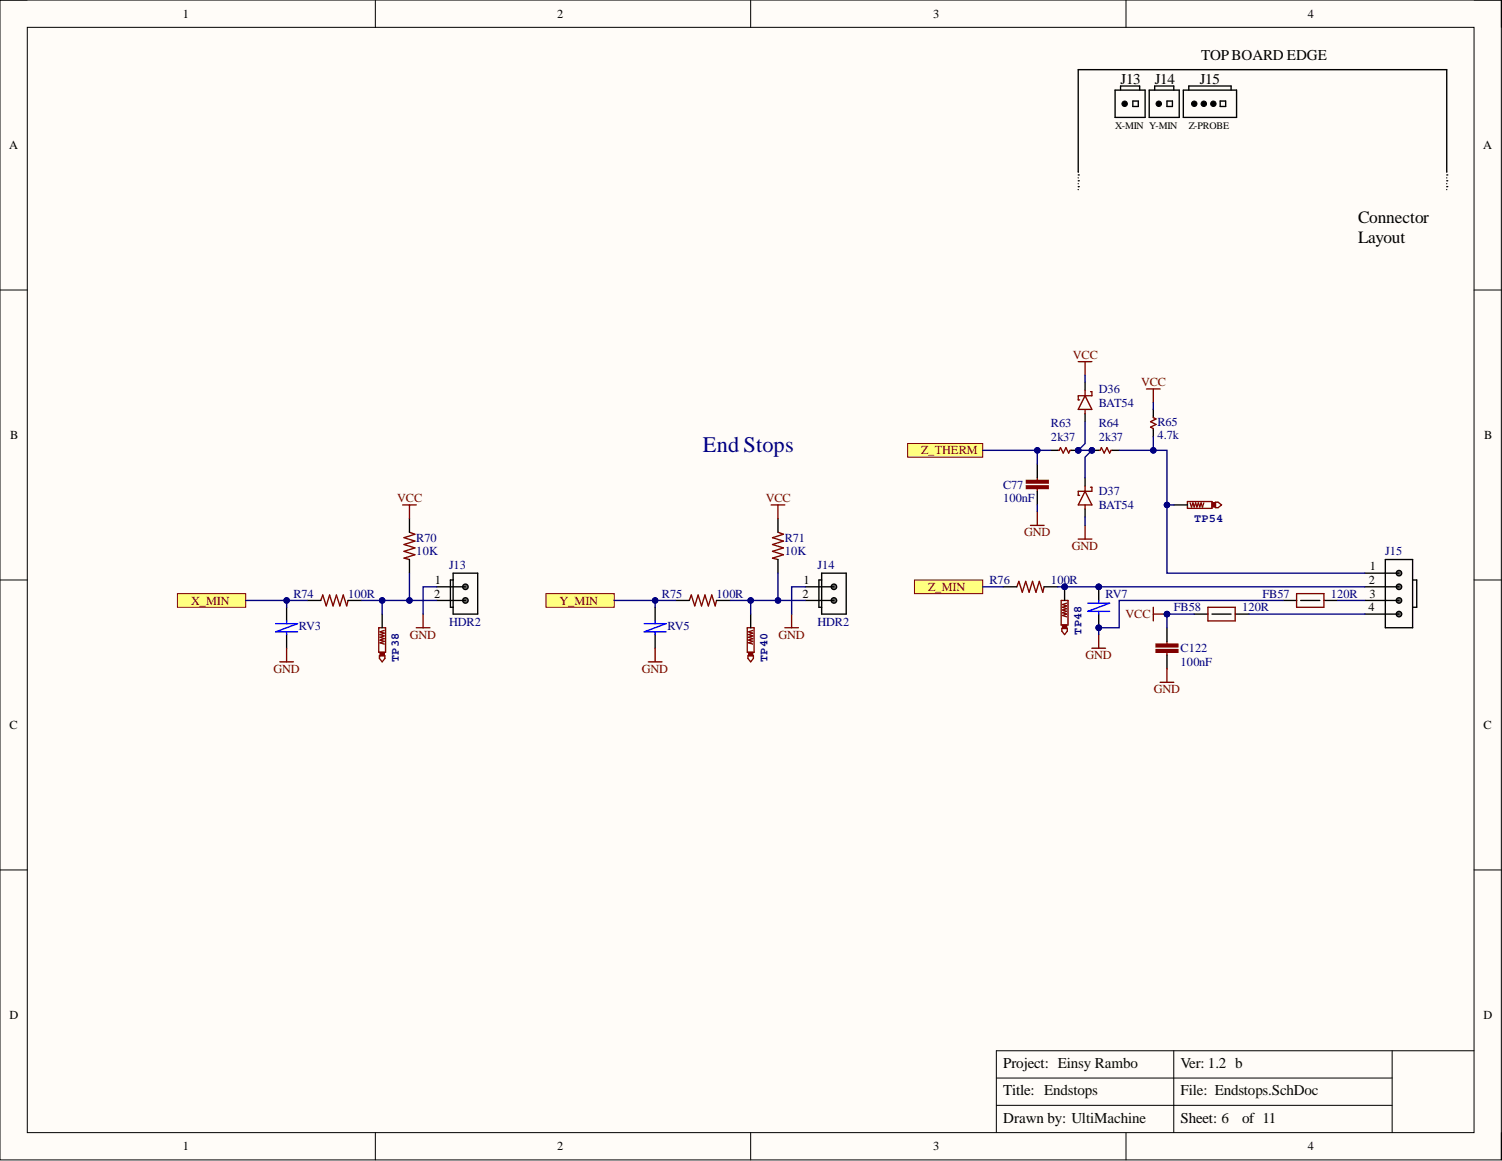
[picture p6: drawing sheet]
<svg xmlns="http://www.w3.org/2000/svg" width="279mm" height="216mm" viewBox="0 0 279 216" stroke-linecap="round" stroke-linejoin="round" font-family="sans-serif">
<defs><g id="words">
<text font-size="4.1" fill="#000080" x="130.8" y="84.1">End Stops</text>
<g font-size="3.2">
<text x="252.6" y="41.5">Connector</text>
<text x="252.6" y="45.3">Layout</text>
</g>
<g font-size="2.8">
<text x="223.4" y="11.1">TOPBOARD EDGE</text>
<text x="208.4" y="15.7">J13</text>
<text x="214.8" y="15.7">J14</text>
<text x="223.2" y="15.7">J15</text>
<text x="186.6" y="203.7">Title: Endstops</text>
<text x="186.6" y="198.6">Project: Einsy Rambo</text>
<text x="186.6" y="208.8">Drawn by: UltiMachine</text>
<text x="219.6" y="208.8">Sheet: 6</text>
<text x="231" y="208.8">of 11</text>
</g>
<g font-size="2.8" fill="#080d02">
<text x="219.6" y="203.7">File: Endstops.SchDoc</text>
<text x="219.6" y="198.6">Ver: 1.2 b</text>
</g>
<g font-size="2.3">
<text x="34" y="3.3">1</text>
<text x="103.7" y="3.3">2</text>
<text x="173.6" y="3.3">3</text>
<text x="243.3" y="3.3">4</text>
<text x="1.7" y="27.8">A</text>
<text x="275.9" y="27.8">A</text>
<text x="1.9" y="81.6">B</text>
<text x="276.1" y="81.6">B</text>
<text x="254.8" y="106.1">1</text>
<text x="80.7" y="111.2">2</text>
<text x="80.9" y="108.6">1</text>
<text x="149.3" y="111.2">2</text>
<text x="149.5" y="108.6">1</text>
<text x="254.6" y="113.7">4</text>
<text x="254.7" y="108.6">2</text>
<text x="254.7" y="111.2">3</text>
<text x="1.8" y="135.6">C</text>
<text x="276" y="135.6">C</text>
<text x="1.8" y="189.5">D</text>
<text x="276" y="189.5">D</text>
<text x="34" y="213.9">1</text>
<text x="103.7" y="213.9">2</text>
<text x="173.6" y="213.9">3</text>
<text x="243.3" y="213.9">4</text>
</g>
<g font-size="2.3" fill="#800000">
<text x="199.6" y="66.7">VCC</text>
<text x="212.3" y="71.8">VCC</text>
<text x="171.4" y="84.5">Z_THERM</text>
<text x="73.9" y="93.4">VCC</text>
<text x="142.4" y="93.4">VCC</text>
<text x="190.5" y="99.7">GND</text>
<text x="199.4" y="102.3">GND</text>
<text x="35.5" y="112.4">X_MIN</text>
<text x="104.1" y="112.4">Y_MIN</text>
<text x="172.6" y="109.9">Z_MIN</text>
<text x="76.3" y="118.8">GND</text>
<text x="144.8" y="118.8">GND</text>
<text x="209.4" y="115">VCC</text>
<text x="50.9" y="125.1">GND</text>
<text x="119.4" y="125.1">GND</text>
<text x="201.9" y="122.6">GND</text>
<text x="214.6" y="128.9">GND</text>
</g>
<g font-size="2.3" fill="#000080">
<text x="204.4" y="73.1">D36</text>
<text x="204.4" y="75.6">BAT54</text>
<text x="195.5" y="82">2k37</text>
<text x="195.5" y="79.4">R63</text>
<text x="204.4" y="82">2k37</text>
<text x="204.4" y="79.4">R64</text>
<text x="215.3" y="81.7">4.7k</text>
<text x="215.3" y="79.2">R65</text>
<text x="186.6" y="90.9">C77</text>
<text x="186.6" y="93.4">100nF</text>
<text x="204.4" y="92.1">D37</text>
<text x="204.4" y="94.7">BAT54</text>
<text x="77.4" y="100.7">R70</text>
<text x="146" y="100.7">R71</text>
<text x="77.4" y="103.3">10K</text>
<text x="83.5" y="105.8">J13</text>
<text x="146" y="103.3">10K</text>
<text x="152.1" y="105.8">J14</text>
<text x="257.7" y="103.3">J15</text>
<text x="54.6" y="111.2">R74</text>
<text x="64.7" y="111.2">100R</text>
<text x="123.1" y="111.2">R75</text>
<text x="133.3" y="111.2">100R</text>
<text x="184.1" y="108.6">R76</text>
<text x="195.5" y="108.6">100R</text>
<text x="205.7" y="111.2">RV7</text>
<text x="218.3" y="113.7">FB58</text>
<text x="231" y="113.7">120R</text>
<text x="234.8" y="111.2">FB57</text>
<text x="247.5" y="111.2">120R</text>
<text x="55.6" y="117.2">RV3</text>
<text x="83.5" y="116.5">HDR2</text>
<text x="124.2" y="117.2">RV5</text>
<text x="152.1" y="116.5">HDR2</text>
<text x="219.6" y="121.3">C122</text>
<text x="219.6" y="123.8">100nF</text>
</g>
<g font-size="2.2" fill="#000080">
<text x="222.2" y="97">TP54</text>
<text x="201.2" y="118" transform="rotate(-90 201.2 118)">TP48</text>
<text x="74.2" y="123.1" transform="rotate(-90 74.2 123.1)">TP38</text>
<text x="142.8" y="123.1" transform="rotate(-90 142.8 123.1)">TP40</text>
</g>
<g font-size="1.9">
<text x="207.4" y="23.9">X-MIN Y-MIN</text>
<text x="221.1" y="23.9">Z-PROBE</text>
</g>
</g></defs>
<path d="M0 0h279.3v215.7h-279.3z" fill-rule="evenodd" fill="#fffcf8"/>
<path d="M0 0h279.3v215.7h-279.3z" fill="none" stroke="#000" stroke-width=".19"/>
<path d="M5.1 5.1h269.1v205.5h-269.1z" fill-rule="evenodd" fill="#fffcf8"/>
<g fill="none" stroke="#000" stroke-width=".19">
<path d="M0 0h5.1M5.1 5.1h269.1v205.5h-269.1zM69.8 0v5.1M139.6 0v5.1M209.5 0v5.1M274.2 0h5.1v5.1M0 53.9h5.1M274.2 53.9h5.1M0 107.9h5.1M274.2 107.9h5.1M0 161.8h5.1M274.2 161.8h5.1"/>
<path d="M218.3 195.4v15.2M259 195.4v15.2M274.2 195.4h-88.9v15.2M69.8 210.6v5.1M139.6 210.6v5.1M185.3 200.5h73.7M185.3 205.5h73.7M209.5 210.6v5.1M279.3 210.6v5.1"/>
</g>
<path d="M70.5 116.7h1.2v4.6h-1.2zM71.5 117.2l-.8 .3 .8 .3-.8 .2 .8 .3-.8 .2 .8 .3-.8 .2 .8 .3-.8 .2 .8 .3M70.6 121.9h1v.5l-.5 .7-.5-.7z" fill="none" stroke="#800000" stroke-width=".25"/>
<path d="M70.7 121.3h.8v.6h-.8z" fill-rule="evenodd" fill="#800000"/>
<path d="M139 116.7h1.3v4.6h-1.3zM140 117.2l-.7 .3 .7 .3-.7 .2 .7 .3-.7 .2 .7 .3-.7 .2 .7 .3-.7 .2 .7 .3M70.7 121.3h.8v.6h-.8zM139.1 121.9h1v.5l-.5 .7-.5-.7z" fill="none" stroke="#800000" stroke-width=".25"/>
<path d="M71.1 114.2v2.5" fill="none" stroke="#000" stroke-width=".25"/>
<path d="M139.3 121.3h.7v.6h-.7z" fill-rule="evenodd" fill="#800000"/>
<path d="M139.3 121.3h.7v.6h-.7z" fill="none" stroke="#800000" stroke-width=".25"/>
<path d="M139.6 114.2v2.5" fill="none" stroke="#000" stroke-width=".25"/>
<circle cx="198" cy="109.1" r=".51" fill="#000080"/>
<circle cx="198" cy="109.1" r=".51" fill="none" stroke="#000080" stroke-width=".19"/>
<path d="M197.4 111.7h1.3v4.5h-1.3zM197.5 116.9h1v.5l-.5 .6-.5-.6zM198.4 112.2l-.7 .2 .7 .3-.7 .2 .7 .3-.7 .2 .7 .3-.7 .2 .7 .3-.7 .3 .7 .2" fill="none" stroke="#800000" stroke-width=".25"/>
<path d="M197.7 116.2h.7v.7h-.7z" fill-rule="evenodd" fill="#800000"/>
<path d="M197.7 116.2h.7v.7h-.7z" fill="none" stroke="#800000" stroke-width=".25"/>
<path d="M198 109.1v2.6" fill="none" stroke="#000" stroke-width=".25"/>
<circle cx="198" cy="109.1" r=".51" fill="#000080"/>
<circle cx="198" cy="109.1" r=".51" fill="none" stroke="#000080" stroke-width=".19"/>
<path d="M53.3 112.9v2.6M53.3 118v2.5M121.9 112.9v2.6M121.9 118v2.5" fill="none" stroke="#000" stroke-width=".25"/>
<path d="M51.3 116h4l-4 1.5h4M53.3 115.5v.5M53.3 117.5v.5M119.8 116h4.1l-4.1 1.5h4.1M121.9 115.5v.5M121.9 117.5v.5" fill="none" stroke="#00f" stroke-width=".25"/>
<circle cx="204.4" cy="116.7" r=".51" fill="#000080"/>
<circle cx="204.4" cy="116.7" r=".51" fill="none" stroke="#000080" stroke-width=".19"/>
<circle cx="204.4" cy="109.1" r=".51" fill="#000080"/>
<circle cx="204.4" cy="109.1" r=".51" fill="none" stroke="#000080" stroke-width=".19"/>
<path d="M204.4 114.2v2.5" fill="none" stroke="#000" stroke-width=".25"/>
<circle cx="204.4" cy="116.7" r=".51" fill="#000080"/>
<circle cx="204.4" cy="116.7" r=".51" fill="none" stroke="#000080" stroke-width=".19"/>
<path d="M204.4 109.1v2.6" fill="none" stroke="#000" stroke-width=".25"/>
<circle cx="204.4" cy="109.1" r=".51" fill="#000080"/>
<circle cx="204.4" cy="109.1" r=".51" fill="none" stroke="#000080" stroke-width=".19"/>
<path d="M202.3 112.2h4.1l-4.1 1.5h4.1M204.4 111.7v.5M204.4 113.7v.5" fill="none" stroke="#00f" stroke-width=".25"/>
<path d="M204.4 118v2.5M214.5 112.9v2.6M214.5 114.2h2.6M203.1 120.5h2.6" fill="none" stroke="#800000" stroke-width=".25"/>
<circle cx="217.1" cy="114.2" r=".51" fill="#000080"/>
<circle cx="217.1" cy="114.2" r=".51" fill="none" stroke="#000080" stroke-width=".19"/>
<path d="M77.4 116.7h2.6M78.7 114.2v2.5M146 116.7h2.5M147.3 114.2v2.5" fill="none" stroke="#800000" stroke-width=".25"/>
<path d="M33 110.4h12.7v2.5h-12.7z" fill-rule="evenodd" fill="#ffff80"/>
<path d="M33 110.4h12.7v2.5h-12.7z" fill="none" stroke="#800000" stroke-width=".19"/>
<path d="M101.6 110.4h12.7v2.5h-12.7z" fill-rule="evenodd" fill="#ffff80"/>
<path d="M101.6 110.4h12.7v2.5h-12.7z" fill="none" stroke="#800000" stroke-width=".19"/>
<path d="M170.1 107.9h12.7v2.5h-12.7z" fill-rule="evenodd" fill="#ffff80"/>
<path d="M170.1 107.9h12.7v2.5h-12.7z" fill="none" stroke="#800000" stroke-width=".19"/>
<path d="M193 88.8v.5M193 90.9v.5M59.7 111.7l.3-1.1 .7 2.1 .6-2.1 .6 2.1 .7-2.1 .6 2.1 .7-2.1 .6 2.1 .2-1M128.2 111.7l.4-1.1 .6 2.1 .7-2.1 .6 2.1 .6-2.1 .7 2.1 .6-2.1 .6 2.1 .3-1M189.1 109.1l.4-1 .7 2 .6-2 .6 2 .7-2 .6 2 .6-2 .7 2 .2-1" fill="none" stroke="#800000" stroke-width=".25"/>
<path d="M57.1 111.7h2.6M64.7 111.7h2.6M125.7 111.7h2.5M133.3 111.7h2.5M186.6 109.1h2.5M194.2 109.1h2.6" fill="none" stroke="#000" stroke-width=".25"/>
<path d="M190.9 90.3h4.1v.6h-4.1z" fill-rule="evenodd" fill="#800000"/>
<path d="M190.9 90.3h4.1v.6h-4.1z" fill="none" stroke="#800000" stroke-width=".25"/>
<path d="M190.9 89.3h4.1v.5h-4.1z" fill-rule="evenodd" fill="#800000"/>
<path d="M190.9 89.3h4.1v.5h-4.1zM220.9 93.3h4.6v1.2h-4.6zM221.4 93.5l.2 .8 .3-.8 .3 .8 .2-.8 .3 .8 .2-.8 .3 .8 .2-.8 .3 .8 .2-.8M226.1 93.4h.5l.6 .5-.6 .5h-.5z" fill="none" stroke="#800000" stroke-width=".25"/>
<path d="M193 86.3v2.5M193 91.4v2.5" fill="none" stroke="#000" stroke-width=".25"/>
<path d="M225.5 93.5h.6v.8h-.6z" fill-rule="evenodd" fill="#800000"/>
<path d="M213.3 72.3h2.5M214.5 72.3v2.6M191.7 97.7h2.5M193 95.2v2.5M225.5 93.5h.6v.8h-.6z" fill="none" stroke="#800000" stroke-width=".25"/>
<path d="M218.3 93.9h2.6" fill="none" stroke="#000" stroke-width=".25"/>
<path d="M168.8 82.5h14v2.5h-14z" fill-rule="evenodd" fill="#ffff80"/>
<path d="M168.8 82.5h14v2.5h-14z" fill="none" stroke="#800000" stroke-width=".19"/>
<path d="M200.6 67.3h2.5M201.8 67.3v2.5M214.5 77.4v.3l.5 .2-1 .5 1 .5-1 .5 .5 .3v.2M201.8 97.7v2.5M200.6 100.2h2.5" fill="none" stroke="#800000" stroke-width=".25"/>
<path d="M214.5 76.1v1.3M214.5 79.9v1.3" fill="none" stroke="#000" stroke-width=".25"/>
<circle cx="200.6" cy="83.7" r=".51" fill="#000080"/>
<circle cx="200.6" cy="83.7" r=".51" fill="none" stroke="#000080" stroke-width=".19"/>
<path d="M196.8 83.7h.2l.3-.5 .5 1.1 .5-1.1 .5 1.1 .2-.6h.3" fill="none" stroke="#800000" stroke-width=".25"/>
<path d="M195.5 83.7h1.3M199.3 83.7h1.3" fill="none" stroke="#000" stroke-width=".25"/>
<circle cx="200.6" cy="83.7" r=".51" fill="#000080"/>
<circle cx="200.6" cy="83.7" r=".51" fill="none" stroke="#000080" stroke-width=".19"/>
<circle cx="203.1" cy="83.7" r=".51" fill="#000080"/>
<circle cx="203.1" cy="83.7" r=".51" fill="none" stroke="#000080" stroke-width=".19"/>
<path d="M204.4 83.7h.2l.3-.5 .5 1.1 .5-1.1 .5 1.1 .3-.6h.2" fill="none" stroke="#800000" stroke-width=".25"/>
<path d="M203.1 83.7h1.3" fill="none" stroke="#000" stroke-width=".25"/>
<circle cx="203.1" cy="83.7" r=".51" fill="#000080"/>
<circle cx="203.1" cy="83.7" r=".51" fill="none" stroke="#000080" stroke-width=".19"/>
<g fill="none" stroke="#000" stroke-width=".25">
<path d="M207.4 16.8h5.6v5h-5.6zM208.4 16.8v-.8h3.6v.8M210.7 18.8h1v1h-1zM213.8 16.8h5.6v5h-5.6zM214.8 16.8v-.8h3.5v.8M217.1 18.8h1v1h-1zM220.1 16.8h9.9v5h-9.9zM221.1 16.8v-.8h7.9v.8M227 18.8h1v1h-1zM200.6 32.5h.1M200.6 33.6h.1M200.6 34.7h.1"/>
<path d="M200.6 32v-19h68.5v19M200.6 33.1h.1M200.6 34.2h.1M200.6 35.2v.1M269.1 32.5h.1M269.1 33.6h.1M269.1 34.7h.1M269.1 33.1h.1M269.1 34.2h.1M269.1 35.2v.1M201.8 71.1v1.5M201.8 76.9v1.5"/>
<path d="M76.2 96.4v2.6M144.7 96.4v2.6M201.8 88.8v1.5M201.8 94.7v1.5M206.9 83.7h1.3M76.2 104v2.6M144.7 104v2.6"/>
</g>
<g fill="none" stroke="#800000" stroke-width=".25">
<path d="M201.8 73.6l1.3 2.5h-2.5zM201.8 72.6v1M201.8 76.1v.8M202.9 72.8h.2v.8h-2.5v.8h.2M74.9 93.9h2.5M76.2 99l1 .4-2 .6 2 .6-2 .7 2 .6-2 .6 2 .7-2 .6 1 .2M76.2 93.9v2.5M143.4 93.9h2.6M144.7 99l1 .4-2 .6 2 .6-2 .7 2 .6-2 .6 2 .7-2 .6 1 .2M144.7 93.9v2.5M201.8 90.3v1.1M201.8 93.9v.8"/>
<path d="M201.8 91.4l1.3 2.5h-2.5zM202.9 90.6h.2v.8h-2.5v.7h.2M217.1 119.3v.5M52 123.1h2.6M53.3 120.5v2.6M120.6 123.1h2.5M121.9 120.5v2.6M217.1 121.3v.5"/>
</g>
<g fill="#000">
<circle cx="209.2" cy="19.3" r=".51"/>
<circle cx="215.6" cy="19.3" r=".51"/>
<circle cx="222.2" cy="19.3" r=".51"/>
<circle cx="223.9" cy="19.3" r=".51"/>
<circle cx="225.7" cy="19.3" r=".51"/>
</g>
<g fill="none" stroke="#000" stroke-width=".19">
<circle cx="209.2" cy="19.3" r=".51"/>
<circle cx="215.6" cy="19.3" r=".51"/>
<circle cx="222.2" cy="19.3" r=".51"/>
<circle cx="223.9" cy="19.3" r=".51"/>
<circle cx="225.7" cy="19.3" r=".51"/>
</g>
<path d="M215 119.8h4.1v.5h-4.1z" fill-rule="evenodd" fill="#800000"/>
<path d="M215 119.8h4.1v.5h-4.1z" fill="none" stroke="#800000" stroke-width=".25"/>
<path d="M215 120.8h4.1v.5h-4.1z" fill-rule="evenodd" fill="#800000"/>
<path d="M215 120.8h4.1v.5h-4.1zM215.8 126.9h2.5M217.1 124.3v2.6" fill="none" stroke="#800000" stroke-width=".25"/>
<path d="M81.2 109.1h2.6M81.2 111.7h2.6M84.3 107.9h-.5v5h.5M84.3 106.6h4.6v7.6h-4.6zM217.1 116.7v2.6M217.1 121.8v2.5" fill="none" stroke="#000" stroke-width=".25"/>
<circle cx="86.6" cy="109.1" r=".51" fill="#666"/>
<circle cx="86.6" cy="109.1" r=".51" fill="none" stroke="#000" stroke-width=".25"/>
<circle cx="86.6" cy="111.7" r=".51" fill="#666"/>
<g fill="none" stroke="#000" stroke-width=".25">
<path d="M83.8 109.1h2.8M83.8 111.7h2.8M149.8 109.1h2.5M149.8 111.7h2.5M152.8 107.9h-.5v5h.5M152.8 106.6h4.6v7.6h-4.6z"/>
<circle cx="86.6" cy="111.7" r=".51"/>
</g>
<circle cx="155.1" cy="109.1" r=".51" fill="#666"/>
<circle cx="155.1" cy="109.1" r=".51" fill="none" stroke="#000" stroke-width=".25"/>
<circle cx="155.1" cy="111.7" r=".51" fill="#666"/>
<g fill="none" stroke="#000" stroke-width=".25">
<path d="M152.3 109.1h2.8M152.3 111.7h2.8"/>
<circle cx="155.1" cy="111.7" r=".51"/>
</g>
<circle cx="260.2" cy="114.2" r=".51" fill="#666"/>
<circle cx="260.2" cy="114.2" r=".51" fill="none" stroke="#000" stroke-width=".25"/>
<circle cx="260.2" cy="111.7" r=".51" fill="#666"/>
<circle cx="260.2" cy="111.7" r=".51" fill="none" stroke="#000" stroke-width=".25"/>
<circle cx="260.2" cy="109.1" r=".51" fill="#666"/>
<circle cx="260.2" cy="109.1" r=".51" fill="none" stroke="#000" stroke-width=".25"/>
<circle cx="260.2" cy="106.6" r=".51" fill="#666"/>
<g fill="none" stroke="#000" stroke-width=".25">
<path d="M222.2 114.2h2.5M225.5 114.2h3.5M229.8 114.2h2.5M238.7 111.7h2.5M242 111.7h3.5M246.3 111.7h2.5M253.9 106.6h6.3M253.9 109.1h6.3M253.9 111.7h6.3M253.9 114.2h6.3M257.7 104h5.1v12.7h-5.1zM262.8 107.9h.7v5h-.7"/>
<circle cx="260.2" cy="106.6" r=".51"/>
</g>
<path d="M224.7 112.9h5.1v2.6h-5.1zM241.2 110.4h5.1v2.5h-5.1z" fill="none" stroke="#800000" stroke-width=".25"/>
<path d="M67.3 111.7h13.9" fill="none" stroke="#000080" stroke-width=".25"/>
<circle cx="71.1" cy="111.7" r=".51" fill="#000080"/>
<circle cx="71.1" cy="111.7" r=".51" fill="none" stroke="#000080" stroke-width=".19"/>
<circle cx="76.2" cy="111.7" r=".51" fill="#000080"/>
<circle cx="76.2" cy="111.7" r=".51" fill="none" stroke="#000080" stroke-width=".19"/>
<path d="M45.7 111.7h11.4" fill="none" stroke="#000080" stroke-width=".25"/>
<circle cx="53.3" cy="111.7" r=".51" fill="#000080"/>
<circle cx="53.3" cy="111.7" r=".51" fill="none" stroke="#000080" stroke-width=".19"/>
<path d="M182.8 109.1h3.8M196.8 109.1h57.1" fill="none" stroke="#000080" stroke-width=".25"/>
<circle cx="198" cy="109.1" r=".51" fill="#000080"/>
<circle cx="198" cy="109.1" r=".51" fill="none" stroke="#000080" stroke-width=".19"/>
<circle cx="204.4" cy="109.1" r=".51" fill="#000080"/>
<circle cx="204.4" cy="109.1" r=".51" fill="none" stroke="#000080" stroke-width=".19"/>
<path d="M114.3 111.7h11.4" fill="none" stroke="#000080" stroke-width=".25"/>
<circle cx="121.9" cy="111.7" r=".51" fill="#000080"/>
<circle cx="121.9" cy="111.7" r=".51" fill="none" stroke="#000080" stroke-width=".19"/>
<path d="M135.8 111.7h14" fill="none" stroke="#000080" stroke-width=".25"/>
<circle cx="139.6" cy="111.7" r=".51" fill="#000080"/>
<circle cx="139.6" cy="111.7" r=".51" fill="none" stroke="#000080" stroke-width=".19"/>
<circle cx="144.7" cy="111.7" r=".51" fill="#000080"/>
<circle cx="144.7" cy="111.7" r=".51" fill="none" stroke="#000080" stroke-width=".19"/>
<path d="M214.5 74.9v1.2M182.8 83.7h12.7M193 93.9v1.3" fill="none" stroke="#000080" stroke-width=".25"/>
<circle cx="193" cy="83.7" r=".51" fill="#000080"/>
<circle cx="193" cy="83.7" r=".51" fill="none" stroke="#000080" stroke-width=".19"/>
<path d="M193 83.7v2.6" fill="none" stroke="#000080" stroke-width=".25"/>
<circle cx="193" cy="83.7" r=".51" fill="#000080"/>
<circle cx="193" cy="83.7" r=".51" fill="none" stroke="#000080" stroke-width=".19"/>
<path d="M201.8 78.4v4.1l-1.2 1.2h2.5l-1.3 1.3v3.8" fill="none" stroke="#000080" stroke-width=".25"/>
<circle cx="203.1" cy="83.7" r=".51" fill="#000080"/>
<circle cx="203.1" cy="83.7" r=".51" fill="none" stroke="#000080" stroke-width=".19"/>
<circle cx="200.6" cy="83.7" r=".51" fill="#000080"/>
<circle cx="200.6" cy="83.7" r=".51" fill="none" stroke="#000080" stroke-width=".19"/>
<path d="M201.8 69.8v1.3M201.8 96.2v1.5M214.5 81.2v2.5" fill="none" stroke="#000080" stroke-width=".25"/>
<circle cx="214.5" cy="83.7" r=".51" fill="#000080"/>
<circle cx="214.5" cy="83.7" r=".51" fill="none" stroke="#000080" stroke-width=".19"/>
<path d="M208.2 83.7h8.9v22.9h36.8" fill="none" stroke="#000080" stroke-width=".25"/>
<circle cx="217.1" cy="93.9" r=".51" fill="#000080"/>
<circle cx="217.1" cy="93.9" r=".51" fill="none" stroke="#000080" stroke-width=".19"/>
<circle cx="214.5" cy="83.7" r=".51" fill="#000080"/>
<circle cx="214.5" cy="83.7" r=".51" fill="none" stroke="#000080" stroke-width=".19"/>
<path d="M53.3 111.7v1.2M81.2 109.1h-2.5v5.1" fill="none" stroke="#000080" stroke-width=".25"/>
<circle cx="53.3" cy="111.7" r=".51" fill="#000080"/>
<circle cx="53.3" cy="111.7" r=".51" fill="none" stroke="#000080" stroke-width=".19"/>
<path d="M121.9 111.7v1.2M149.8 109.1h-2.5v5.1" fill="none" stroke="#000080" stroke-width=".25"/>
<circle cx="121.9" cy="111.7" r=".51" fill="#000080"/>
<circle cx="121.9" cy="111.7" r=".51" fill="none" stroke="#000080" stroke-width=".19"/>
<path d="M76.2 106.6v5.1" fill="none" stroke="#000080" stroke-width=".25"/>
<circle cx="76.2" cy="111.7" r=".51" fill="#000080"/>
<circle cx="76.2" cy="111.7" r=".51" fill="none" stroke="#000080" stroke-width=".19"/>
<path d="M144.7 106.6v5.1" fill="none" stroke="#000080" stroke-width=".25"/>
<circle cx="144.7" cy="111.7" r=".51" fill="#000080"/>
<circle cx="144.7" cy="111.7" r=".51" fill="none" stroke="#000080" stroke-width=".19"/>
<path d="M71.1 111.7v2.5" fill="none" stroke="#000080" stroke-width=".25"/>
<circle cx="71.1" cy="111.7" r=".51" fill="#000080"/>
<circle cx="71.1" cy="111.7" r=".51" fill="none" stroke="#000080" stroke-width=".19"/>
<path d="M139.6 111.7v2.5" fill="none" stroke="#000080" stroke-width=".25"/>
<circle cx="139.6" cy="111.7" r=".51" fill="#000080"/>
<circle cx="139.6" cy="111.7" r=".51" fill="none" stroke="#000080" stroke-width=".19"/>
<path d="M217.1 93.9h1.2" fill="none" stroke="#000080" stroke-width=".25"/>
<circle cx="217.1" cy="93.9" r=".51" fill="#000080"/>
<circle cx="217.1" cy="93.9" r=".51" fill="none" stroke="#000080" stroke-width=".19"/>
<path d="M232.3 114.2h21.6M238.7 111.7h-30.5v5h-3.8v1.3" fill="none" stroke="#000080" stroke-width=".25"/>
<circle cx="204.4" cy="116.7" r=".51" fill="#000080"/>
<circle cx="204.4" cy="116.7" r=".51" fill="none" stroke="#000080" stroke-width=".19"/>
<path d="M216.8 114.2h.3M248.8 111.7h5.1" fill="none" stroke="#000080" stroke-width=".25"/>
<circle cx="217.1" cy="114.2" r=".51" fill="#000080"/>
<circle cx="217.1" cy="114.2" r=".51" fill="none" stroke="#000080" stroke-width=".19"/>
<path d="M217.1 114.2v2.5" fill="none" stroke="#000080" stroke-width=".25"/>
<circle cx="217.1" cy="114.2" r=".51" fill="#000080"/>
<circle cx="217.1" cy="114.2" r=".51" fill="none" stroke="#000080" stroke-width=".19"/>
<path d="M217.1 114.2h5.1" fill="none" stroke="#000080" stroke-width=".25"/>
<circle cx="217.1" cy="114.2" r=".51" fill="#000080"/>
<circle cx="217.1" cy="114.2" r=".51" fill="none" stroke="#000080" stroke-width=".19"/>
<use href="#words"/>
</svg>
